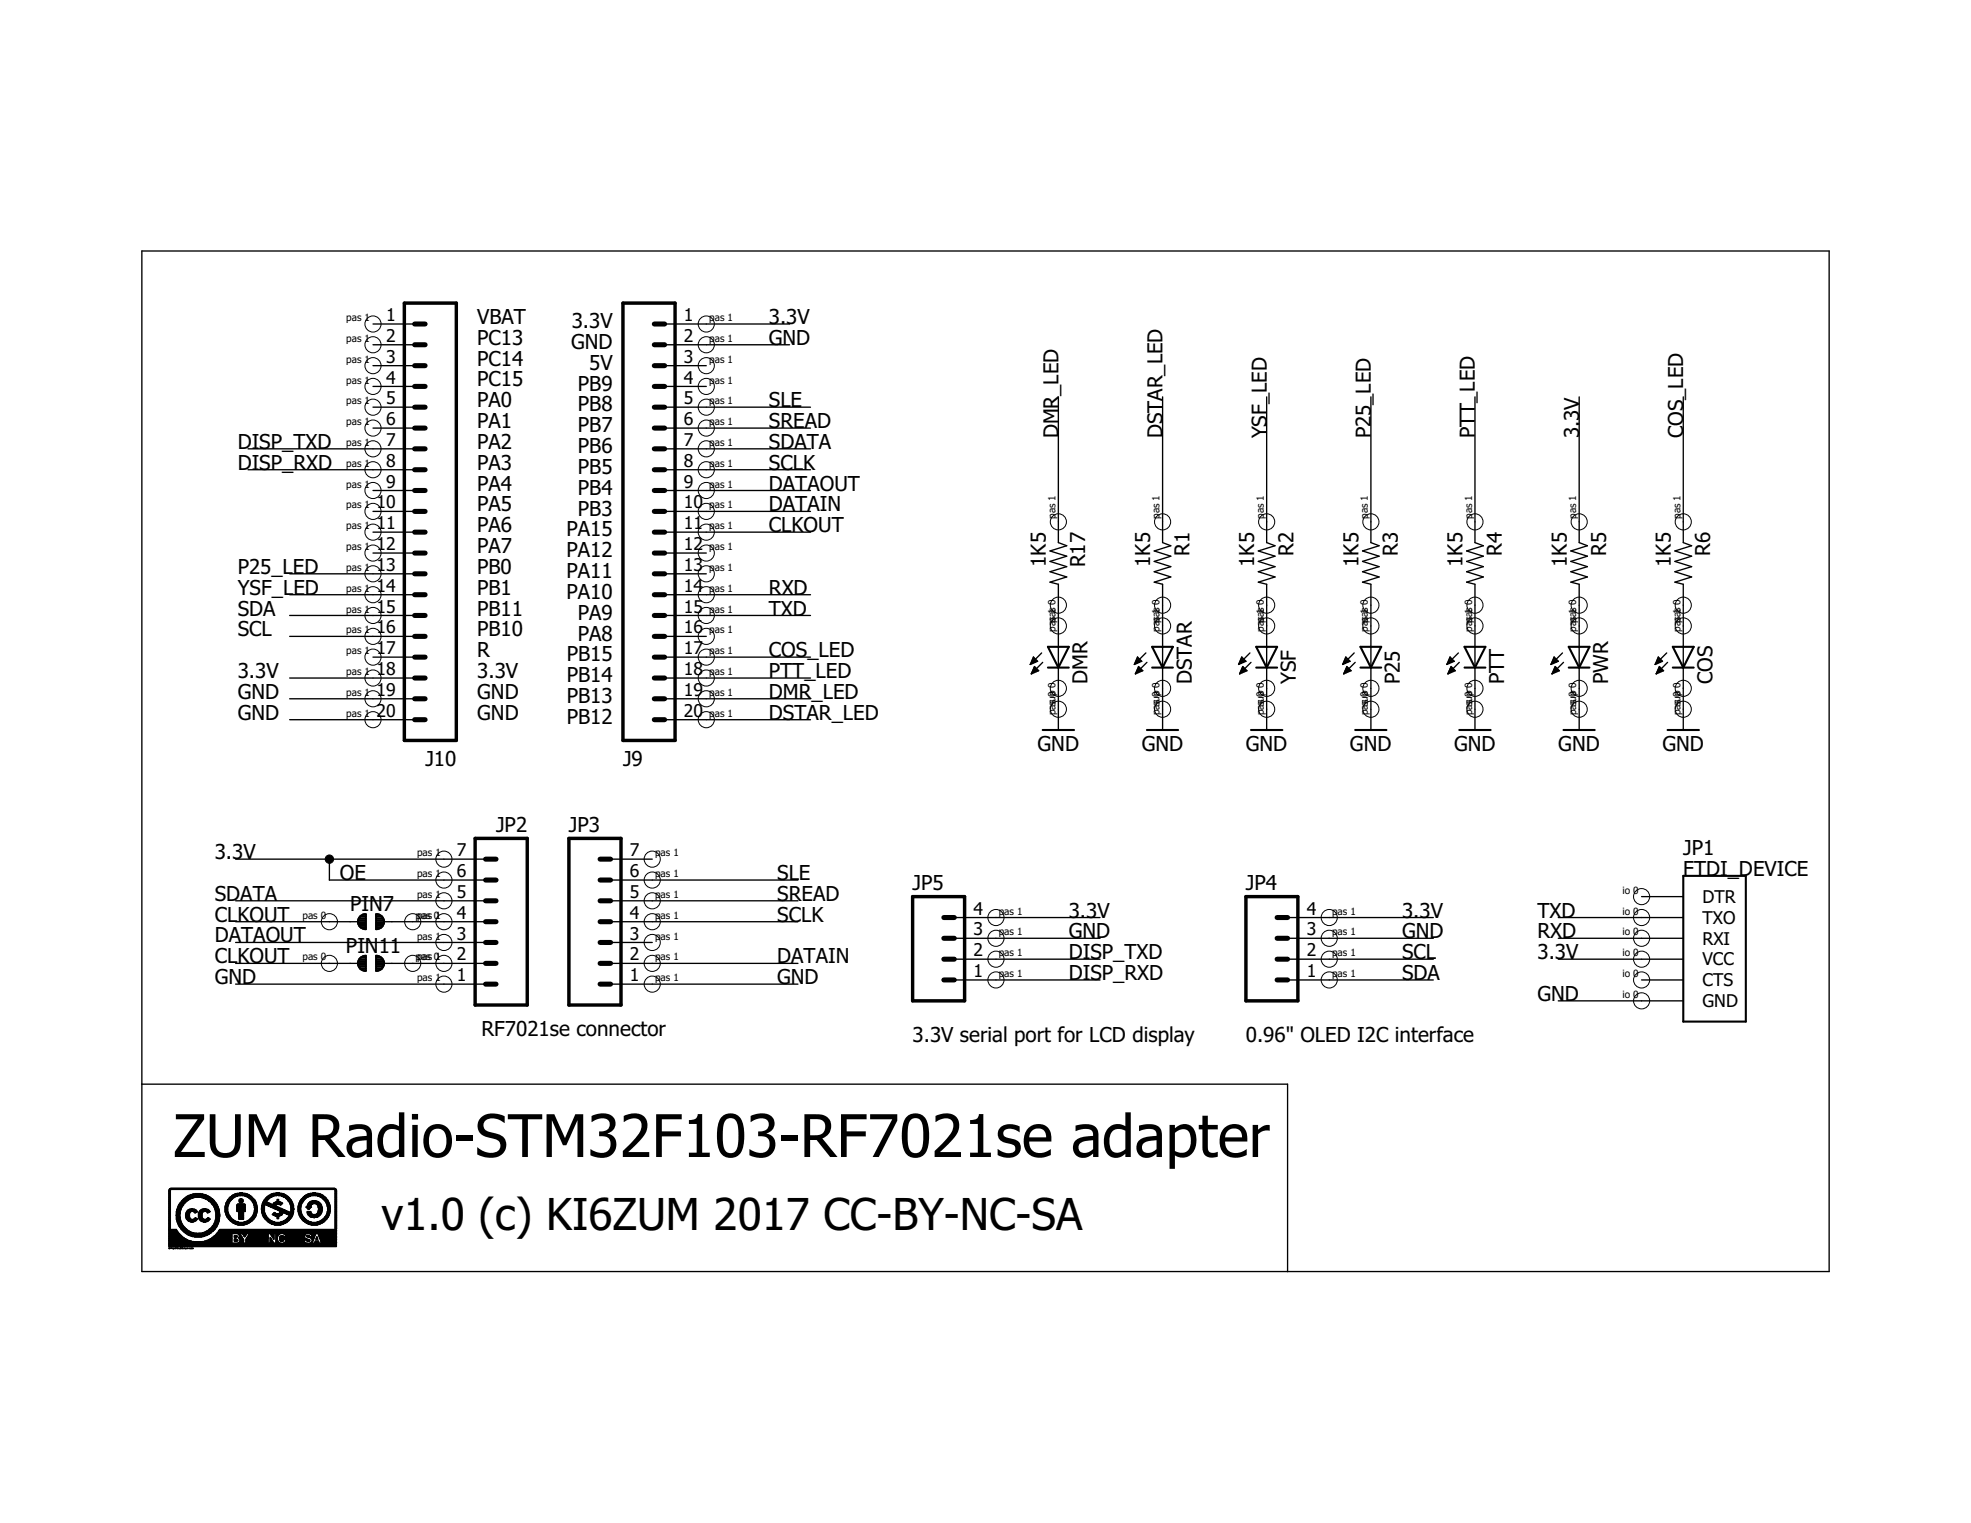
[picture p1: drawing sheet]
<svg xmlns="http://www.w3.org/2000/svg" width="279mm" height="216mm" viewBox="0 0 279 216" stroke-linecap="round" stroke-linejoin="round" font-family="sans-serif">
<defs><g id="words">
<text font-size="8.3" x="24.5" y="164">ZUM Radio-STM32F103-RF7021se adapter</text>
<text font-size="6.2" x="54.1" y="174.4">v1.0 (c) KI6ZUM 2017 CC-BY-NC-SA</text>
<g font-size="2.9">
<text x="67.6" y="45.9">VBAT</text>
<text x="81" y="46.5">3.3V</text>
<text x="109" y="45.9">3.3V</text>
<text x="67.6" y="48.9">PC13</text>
<text x="67.6" y="51.8">PC14</text>
<text x="81" y="49.5">GND</text>
<text x="83.5" y="52.4">5V</text>
<text x="109" y="48.9">GND</text>
<text x="67.6" y="54.8">PC15</text>
<text x="67.6" y="57.7">PA0</text>
<text x="81.9" y="55.4">PB9</text>
<text x="81.9" y="58.3">PB8</text>
<text x="109" y="57.7">SLE</text>
<text x="33.7" y="63.6">DISP_TXD</text>
<text x="67.6" y="60.7">PA1</text>
<text x="67.6" y="63.6">PA2</text>
<text x="81.9" y="61.3">PB7</text>
<text x="81.9" y="64.2">PB6</text>
<text x="109" y="63.6">SDATA</text>
<text x="109" y="60.7">SREAD</text>
<text x="150" y="62.2" transform="rotate(-90 150 62.2)">DMR_LED</text>
<text x="164.8" y="62.2" transform="rotate(-90 164.8 62.2)">DSTAR_LED</text>
<text x="179.6" y="62.2" transform="rotate(-90 179.6 62.2)">YSF_LED</text>
<text x="194.3" y="62.2" transform="rotate(-90 194.3 62.2)">P25_LED</text>
<text x="209.1" y="62.2" transform="rotate(-90 209.1 62.2)">PTT_LED</text>
<text x="223.9" y="62.2" transform="rotate(-90 223.9 62.2)">3.3V</text>
<text x="238.6" y="62.2" transform="rotate(-90 238.6 62.2)">COS_LED</text>
<text x="33.7" y="66.6">DISP_RXD</text>
<text x="67.6" y="66.6">PA3</text>
<text x="67.6" y="69.5">PA4</text>
<text x="81.9" y="67.2">PB5</text>
<text x="81.9" y="70.1">PB4</text>
<text x="109" y="69.5">DATAOUT</text>
<text x="109" y="66.6">SCLK</text>
<text x="67.6" y="72.5">PA5</text>
<text x="67.6" y="75.4">PA6</text>
<text x="80.3" y="76">PA15</text>
<text x="81.9" y="73.1">PB3</text>
<text x="109" y="72.5">DATAIN</text>
<text x="109" y="75.4">CLKOUT</text>
<text x="33.7" y="81.4">P25_LED</text>
<text x="67.6" y="78.4">PA7</text>
<text x="67.6" y="81.4">PB0</text>
<text x="80.3" y="79">PA12</text>
<text x="80.3" y="81.9">PA11</text>
<text x="148.3" y="80.3" transform="rotate(-90 148.3 80.3)">1K5</text>
<text x="153.8" y="80.4" transform="rotate(-90 153.8 80.4)">R17</text>
<text x="163" y="80.3" transform="rotate(-90 163 80.3)">1K5</text>
<text x="168.6" y="78.9" transform="rotate(-90 168.6 78.9)">R1</text>
<text x="177.8" y="80.3" transform="rotate(-90 177.8 80.3)">1K5</text>
<text x="183.4" y="78.9" transform="rotate(-90 183.4 78.9)">R2</text>
<text x="192.6" y="80.3" transform="rotate(-90 192.6 80.3)">1K5</text>
<text x="198.1" y="78.9" transform="rotate(-90 198.1 78.9)">R3</text>
<text x="207.3" y="80.3" transform="rotate(-90 207.3 80.3)">1K5</text>
<text x="212.9" y="78.9" transform="rotate(-90 212.9 78.9)">R4</text>
<text x="222.1" y="80.3" transform="rotate(-90 222.1 80.3)">1K5</text>
<text x="227.7" y="78.9" transform="rotate(-90 227.7 78.9)">R5</text>
<text x="236.9" y="80.3" transform="rotate(-90 236.9 80.3)">1K5</text>
<text x="242.4" y="78.9" transform="rotate(-90 242.4 78.9)">R6</text>
<text x="33.7" y="87.3">SDA</text>
<text x="33.7" y="84.3">YSF_LED</text>
<text x="67.6" y="84.3">PB1</text>
<text x="67.6" y="87.3">PB11</text>
<text x="80.3" y="84.9">PA10</text>
<text x="81.9" y="87.9">PA9</text>
<text x="109" y="87.3">TXD</text>
<text x="109" y="84.3">RXD</text>
<text x="33.7" y="90.2">SCL</text>
<text x="67.6" y="90.2">PB10</text>
<text x="67.6" y="93.2">R</text>
<text x="80.3" y="93.8">PB15</text>
<text x="81.9" y="90.8">PA8</text>
<text x="109" y="93.2">COS_LED</text>
<text x="33.7" y="99.1">GND</text>
<text x="33.7" y="96.1">3.3V</text>
<text x="67.6" y="96.1">3.3V</text>
<text x="67.6" y="99.1">GND</text>
<text x="80.3" y="96.7">PB14</text>
<text x="80.3" y="99.7">PB13</text>
<text x="109" y="96.1">PTT_LED</text>
<text x="109" y="99.1">DMR_LED</text>
<text x="154.2" y="97" transform="rotate(-90 154.2 97)">DMR</text>
<text x="168.9" y="97" transform="rotate(-90 168.9 97)">DSTAR</text>
<text x="183.7" y="97" transform="rotate(-90 183.7 97)">YSF</text>
<text x="198.5" y="97" transform="rotate(-90 198.5 97)">P25</text>
<text x="213.2" y="97" transform="rotate(-90 213.2 97)">PTT</text>
<text x="228" y="97" transform="rotate(-90 228 97)">PWR</text>
<text x="242.7" y="97" transform="rotate(-90 242.7 97)">COS</text>
<text x="33.7" y="102">GND</text>
<text x="67.6" y="102">GND</text>
<text x="80.3" y="102.6">PB12</text>
<text x="109" y="102">DSTAR_LED</text>
<text x="147.1" y="106.4">GND</text>
<text x="161.8" y="106.4">GND</text>
<text x="176.6" y="106.4">GND</text>
<text x="191.4" y="106.4">GND</text>
<text x="206.1" y="106.4">GND</text>
<text x="220.9" y="106.4">GND</text>
<text x="235.7" y="106.4">GND</text>
<text x="60.3" y="108.5">J10</text>
<text x="88.3" y="108.5">J9</text>
<text x="70.3" y="118">JP2</text>
<text x="80.6" y="118">JP3</text>
<text x="30.4" y="121.8">3.3V</text>
<text x="48.2" y="124.8">OE</text>
<text x="110.2" y="124.8">SLE</text>
<text x="238.6" y="124.2">FTDI_DEVICE</text>
<text x="238.6" y="121.2">JP1</text>
<text x="30.4" y="127.7">SDATA</text>
<text x="30.4" y="130.7">CLKOUT</text>
<text x="49.6" y="129.2">PIN7</text>
<text x="110.2" y="130.7">SCLK</text>
<text x="110.2" y="127.7">SREAD</text>
<text x="129.4" y="126.2">JP5</text>
<text x="151.5" y="130.1">3.3V</text>
<text x="176.6" y="126.2">JP4</text>
<text x="198.8" y="130.1">3.3V</text>
<text x="217.9" y="130.1">TXD</text>
<text x="30.4" y="133.6">DATAOUT</text>
<text x="30.4" y="136.6">CLKOUT</text>
<text x="49" y="135.1">PIN11</text>
<text x="110.2" y="136.6">DATAIN</text>
<text x="151.5" y="133">GND</text>
<text x="151.5" y="136">DISP_TXD</text>
<text x="198.8" y="133">GND</text>
<text x="198.8" y="136">SCL</text>
<text x="217.9" y="136">3.3V</text>
<text x="217.9" y="133">RXD</text>
<text x="30.4" y="139.5">GND</text>
<text x="110.2" y="139.5">GND</text>
<text x="151.5" y="138.9">DISP_RXD</text>
<text x="198.8" y="138.9">SDA</text>
<text x="217.9" y="141.9">GND</text>
<text x="68.2" y="146.9">RF7021se connector</text>
<text x="129.4" y="147.8">3.3V serial port for LCD display</text>
<text x="176.6" y="147.8">0.96&quot; OLED I2C interface</text>
</g>
<g font-size="2.5">
<text x="54.7" y="45.5">1</text>
<text x="96.9" y="45.5">1</text>
<text x="54.7" y="48.5">2</text>
<text x="54.7" y="51.4">3</text>
<text x="96.9" y="48.5">2</text>
<text x="96.9" y="51.4">3</text>
<text x="54.7" y="54.4">4</text>
<text x="54.7" y="57.3">5</text>
<text x="96.9" y="54.4">4</text>
<text x="96.9" y="57.3">5</text>
<text x="54.7" y="60.3">6</text>
<text x="54.7" y="63.2">7</text>
<text x="96.9" y="60.3">6</text>
<text x="96.9" y="63.2">7</text>
<text x="54.7" y="66.2">8</text>
<text x="54.7" y="69.1">9</text>
<text x="96.9" y="66.2">8</text>
<text x="96.9" y="69.1">9</text>
<text x="53.4" y="72.1">10</text>
<text x="53.4" y="75">11</text>
<text x="53.4" y="78">12</text>
<text x="96.9" y="72.1">10</text>
<text x="96.9" y="75">11</text>
<text x="96.9" y="78">12</text>
<text x="53.4" y="80.9">13</text>
<text x="53.4" y="83.9">14</text>
<text x="96.9" y="80.9">13</text>
<text x="96.9" y="83.9">14</text>
<text x="53.4" y="86.8">15</text>
<text x="53.4" y="89.8">16</text>
<text x="96.9" y="86.8">15</text>
<text x="96.9" y="89.8">16</text>
<text x="53.4" y="92.7">17</text>
<text x="53.4" y="95.7">18</text>
<text x="96.9" y="92.7">17</text>
<text x="96.9" y="95.7">18</text>
<text x="53.4" y="98.7">19</text>
<text x="53.4" y="101.6">20</text>
<text x="96.9" y="98.7">19</text>
<text x="96.9" y="101.6">20</text>
<text x="64.8" y="124.3">6</text>
<text x="64.8" y="121.4">7</text>
<text x="89.3" y="124.3">6</text>
<text x="89.3" y="121.4">7</text>
<text x="64.8" y="130.2">4</text>
<text x="64.8" y="127.3">5</text>
<text x="89.3" y="130.2">4</text>
<text x="89.3" y="127.3">5</text>
<text x="138" y="129.7">4</text>
<text x="185.2" y="129.7">4</text>
<text x="241.3" y="128">DTR</text>
<text x="241.3" y="131">TXO</text>
<text x="64.8" y="136.1">2</text>
<text x="64.8" y="133.2">3</text>
<text x="89.3" y="136.1">2</text>
<text x="89.3" y="133.2">3</text>
<text x="138" y="135.6">2</text>
<text x="138" y="132.6">3</text>
<text x="185.2" y="135.6">2</text>
<text x="185.2" y="132.6">3</text>
<text x="241.3" y="133.9">RXI</text>
<text x="241.3" y="136.9">VCC</text>
<text x="64.8" y="139.1">1</text>
<text x="89.3" y="139.1">1</text>
<text x="138" y="138.5">1</text>
<text x="185.2" y="138.5">1</text>
<text x="241.3" y="139.8">CTS</text>
<text x="241.3" y="142.8">GND</text>
</g>
<g font-size="1.4">
<text x="49.1" y="45.5">pas 1</text>
<text x="100.5" y="45.5">pas 1</text>
<text x="49.1" y="48.5">pas 1</text>
<text x="49.1" y="51.4">pas 1</text>
<text x="100.5" y="48.5">pas 1</text>
<text x="100.5" y="51.4">pas 1</text>
<text x="49.1" y="54.4">pas 1</text>
<text x="49.1" y="57.3">pas 1</text>
<text x="100.5" y="54.4">pas 1</text>
<text x="100.5" y="57.3">pas 1</text>
<text x="49.1" y="60.3">pas 1</text>
<text x="49.1" y="63.2">pas 1</text>
<text x="100.5" y="60.3">pas 1</text>
<text x="100.5" y="63.2">pas 1</text>
<text x="49.1" y="66.2">pas 1</text>
<text x="49.1" y="69.1">pas 1</text>
<text x="100.5" y="66.2">pas 1</text>
<text x="100.5" y="69.1">pas 1</text>
<text x="49.1" y="72.1">pas 1</text>
<text x="49.1" y="75">pas 1</text>
<text x="49.1" y="78">pas 1</text>
<text x="100.5" y="72.1">pas 1</text>
<text x="100.5" y="75">pas 1</text>
<text x="100.5" y="78">pas 1</text>
<text x="149.6" y="73.6" transform="rotate(-90 149.6 73.6)">pas 1</text>
<text x="164.4" y="73.6" transform="rotate(-90 164.4 73.6)">pas 1</text>
<text x="179.1" y="73.6" transform="rotate(-90 179.1 73.6)">pas 1</text>
<text x="193.9" y="73.6" transform="rotate(-90 193.9 73.6)">pas 1</text>
<text x="208.7" y="73.6" transform="rotate(-90 208.7 73.6)">pas 1</text>
<text x="223.4" y="73.6" transform="rotate(-90 223.4 73.6)">pas 1</text>
<text x="238.2" y="73.6" transform="rotate(-90 238.2 73.6)">pas 1</text>
<text x="49.1" y="80.9">pas 1</text>
<text x="49.1" y="83.9">pas 1</text>
<text x="100.5" y="80.9">pas 1</text>
<text x="100.5" y="83.9">pas 1</text>
<text x="49.1" y="86.8">pas 1</text>
<text x="49.1" y="89.8">pas 1</text>
<text x="100.5" y="86.8">pas 1</text>
<text x="100.5" y="89.8">pas 1</text>
<text x="149.6" y="89.6" transform="rotate(-90 149.6 89.6)">papsa1s 0</text>
<text x="164.4" y="89.6" transform="rotate(-90 164.4 89.6)">papsa1s 0</text>
<text x="179.1" y="89.6" transform="rotate(-90 179.1 89.6)">papsa1s 0</text>
<text x="193.9" y="89.6" transform="rotate(-90 193.9 89.6)">papsa1s 0</text>
<text x="208.7" y="89.6" transform="rotate(-90 208.7 89.6)">papsa1s 0</text>
<text x="223.4" y="89.6" transform="rotate(-90 223.4 89.6)">papsa1s 0</text>
<text x="238.2" y="89.6" transform="rotate(-90 238.2 89.6)">papsa1s 0</text>
<text x="49.1" y="92.7">pas 1</text>
<text x="49.1" y="95.7">pas 1</text>
<text x="100.5" y="92.7">pas 1</text>
<text x="100.5" y="95.7">pas 1</text>
<text x="49.1" y="98.7">pas 1</text>
<text x="49.1" y="101.6">pas 1</text>
<text x="100.5" y="98.7">pas 1</text>
<text x="100.5" y="101.6">pas 1</text>
<text x="149.6" y="101.4" transform="rotate(-90 149.6 101.4)">passu0</text>
<text x="149.6" y="98.7" transform="rotate(-90 149.6 98.7)">p 0</text>
<text x="164.4" y="101.4" transform="rotate(-90 164.4 101.4)">passu0</text>
<text x="164.4" y="98.7" transform="rotate(-90 164.4 98.7)">p 0</text>
<text x="179.1" y="101.4" transform="rotate(-90 179.1 101.4)">passu0</text>
<text x="179.1" y="98.7" transform="rotate(-90 179.1 98.7)">p 0</text>
<text x="193.9" y="101.4" transform="rotate(-90 193.9 101.4)">passu0</text>
<text x="193.9" y="98.7" transform="rotate(-90 193.9 98.7)">p 0</text>
<text x="208.7" y="101.4" transform="rotate(-90 208.7 101.4)">passu0</text>
<text x="208.7" y="98.7" transform="rotate(-90 208.7 98.7)">p 0</text>
<text x="223.4" y="101.4" transform="rotate(-90 223.4 101.4)">passu0</text>
<text x="223.4" y="98.7" transform="rotate(-90 223.4 98.7)">p 0</text>
<text x="238.2" y="101.4" transform="rotate(-90 238.2 101.4)">passu0</text>
<text x="238.2" y="98.7" transform="rotate(-90 238.2 98.7)">p 0</text>
<text x="59.1" y="124.3">pas 1</text>
<text x="59.1" y="121.4">pas 1</text>
<text x="92.9" y="124.3">pas 1</text>
<text x="92.9" y="121.4">pas 1</text>
<text x="42.9" y="130.2">pas 0</text>
<text x="58.9" y="130.2">ppaass01</text>
<text x="59.1" y="127.3">pas 1</text>
<text x="92.9" y="130.2">pas 1</text>
<text x="92.9" y="127.3">pas 1</text>
<text x="141.6" y="129.7">pas 1</text>
<text x="188.8" y="129.7">pas 1</text>
<text x="230" y="126.7">io 0</text>
<text x="230" y="129.7">io 0</text>
<text x="42.9" y="136.1">pas 0</text>
<text x="58.9" y="136.1">ppaass01</text>
<text x="59.1" y="133.2">pas 1</text>
<text x="92.9" y="136.1">pas 1</text>
<text x="92.9" y="133.2">pas 1</text>
<text x="141.6" y="135.6">pas 1</text>
<text x="141.6" y="132.6">pas 1</text>
<text x="188.8" y="135.6">pas 1</text>
<text x="188.8" y="132.6">pas 1</text>
<text x="230" y="132.6">io 0</text>
<text x="230" y="135.6">io 0</text>
<text x="59.1" y="139.1">pas 1</text>
<text x="92.9" y="139.1">pas 1</text>
<text x="141.6" y="138.5">pas 1</text>
<text x="188.8" y="138.5">pas 1</text>
<text x="230" y="138.5">io 0</text>
<text x="230" y="141.5">io 0</text>
</g>
</g></defs>
<path d="M57.3 43h7.4v62h-7.4zM88.3 43h7.4v62h-7.4zM67.4 118.9h7.3v23.6h-7.3zM80.6 118.9h7.4v23.6h-7.4zM129.4 127.1h7.3v14.8h-7.3zM176.6 127.1h7.4v14.8h-7.4z" fill="none" stroke="#000" stroke-width=".49"/>
<g fill="none" stroke="#000" stroke-width=".72">
<path d="M58.8 51.8h1.5M58.8 48.9h1.5M58.8 45.9h1.5M58.8 57.7h1.5M58.8 54.8h1.5M92.8 51.8h1.4M92.8 48.9h1.4M92.8 45.9h1.4M92.8 57.7h1.4M92.8 54.8h1.4M58.8 60.7h1.5M58.8 63.6h1.5"/>
<path d="M58.8 66.6h1.5M58.8 69.5h1.5M58.8 72.5h1.5M58.8 78.4h1.5M58.8 75.4h1.5M92.8 60.7h1.4M92.8 63.6h1.4M92.8 66.6h1.4M92.8 69.5h1.4M92.8 72.5h1.4M92.8 78.4h1.4M92.8 75.4h1.4"/>
<path d="M58.8 81.3h1.5M58.8 87.2h1.5M58.8 84.3h1.5M58.8 90.2h1.5M58.8 93.2h1.5M58.8 96.1h1.5M58.8 99.1h1.5M92.8 81.3h1.4M92.8 87.2h1.4M92.8 84.3h1.4M92.8 90.2h1.4M92.8 93.2h1.4"/>
<path d="M92.8 96.1h1.4M92.8 99.1h1.4M58.8 102h1.5M92.8 102h1.4M68.8 133.6h1.5M68.8 136.6h1.5M68.8 139.5h1.5M68.8 127.7h1.5M68.8 130.7h1.5M68.8 124.8h1.5M68.8 121.8h1.5M85.1 133.6h1.5"/>
<path d="M85.1 136.6h1.5M85.1 139.5h1.5M85.1 127.7h1.5M85.1 130.7h1.5M85.1 124.8h1.5M85.1 121.8h1.5M133.8 133h1.5M133.8 136h1.5M133.8 138.9h1.5M133.8 130.1h1.5M181 133h1.5M181 136h1.5"/>
<path d="M181 138.9h1.5M181 130.1h1.5"/>
</g>
<g fill="none" stroke="#000" stroke-width=".19">
<path d="M20.1 35.6h239.2v144.7h-239.2zM52.9 45.9h5.9M52.9 48.9h5.9M52.9 51.8h5.9M52.9 54.8h5.9M52.9 57.7h5.9M94.2 45.9h17.7M94.2 48.9h17.7M94.2 51.8h5.9M94.2 54.8h5.9M94.2 57.7h20.7M150 56.3v20.6l1.2 .5-2.4 .7 2.4 .7-2.4 .8 2.4 .7-2.4 .7 2.4 .8-2.4 .7 1.2 .3v20.7"/>
<path d="M164.8 56.3v20.6l1.2 .5-2.4 .7 2.4 .7-2.4 .8 2.4 .7-2.4 .7 2.4 .8-2.4 .7 1.2 .3v20.7M179.6 56.3v20.6l1.1 .5-2.3 .7 2.3 .7-2.3 .8 2.3 .7-2.3 .7 2.3 .8-2.3 .7 1.2 .3v20.7M194.3 56.3v20.6l1.2 .5-2.4 .7 2.4 .7-2.4 .8 2.4 .7-2.4 .7 2.4 .8-2.4 .7 1.2 .3v20.7M209.1 56.3v20.6l1.2 .5-2.4 .7 2.4 .7-2.4 .8 2.4 .7-2.4 .7 2.4 .8-2.4 .7 1.2 .3v20.7M223.9 56.3v20.6l1.1 .5-2.3 .7 2.3 .7-2.3 .8 2.3 .7-2.3 .7 2.3 .8-2.3 .7 1.2 .3v20.7M238.6 56.3v20.6l1.2 .5-2.4 .7 2.4 .7-2.4 .8 2.4 .7-2.4 .7 2.4 .8-2.4 .7 1.2 .3v20.7M35.2 63.6h23.6M35.2 66.6h23.6M52.9 60.7h5.9M52.9 69.5h5.9M52.9 72.5h5.9M52.9 75.4h5.9"/>
<path d="M52.9 78.4h5.9M94.2 60.7h20.7M94.2 63.6h20.7M94.2 66.6h20.7M94.2 69.5h20.7M94.2 72.5h20.7M94.2 75.4h20.7M94.2 78.4h5.9M41.1 81.3h17.7M41.1 84.3h17.7M41.1 87.2h17.7M41.1 90.2h17.7"/>
<path d="M41.1 96.1h17.7M41.1 99.1h17.7M52.9 93.2h5.9M94.2 81.3h5.9M94.2 84.3h20.7M94.2 87.2h20.7M94.2 90.2h5.9M94.2 93.2h20.7M94.2 96.1h20.7M94.2 99.1h20.7M146 94.2h.1M146.1 94h.3"/>
<path d="M146.2 93.9h.5M146.2 95.5h.1M146.2 93.7h.9M146.3 95.3h.3M146.3 93.6h.6M146.3 95.2h.7M146.4 93.5h.4M146.4 95.1h.8M146.4 93.3h.2M146.5 94.9h.5M146.5 93.2h.1M146.5 93.2l-.5 1"/>
<path d="M146.5 93.2l.6 .5M146.5 94.8h.4M146.6 94.6h.2M146.6 94.5l.6 .6-1 .4zM147.1 93.7l-1.1 .5M147.7 92.6l-1.7 1.6M147.8 93.9l-1.6 1.6M160.8 94.2h.1M160.9 94h.3M160.9 93.9h.6M161 95.5h.1M161 93.7h.8"/>
<path d="M161 95.3h.4M161.1 93.6h.6M161.1 95.2h.6M161.1 93.5h.4M161.2 95.1h.8M161.2 93.3h.2M161.2 94.9h.6M161.2 93.2h.1M161.2 93.2l-.4 1M161.2 93.2l.6 .5M161.3 94.8h.4M161.4 94.6h.1"/>
<path d="M161.4 94.5l.6 .6-1 .4zM161.8 93.7l-1 .5M162.4 92.6l-1.6 1.6M162.6 93.9l-1.6 1.6M175.6 94.2h.1M175.6 94h.3M175.7 93.9h.6M175.7 95.5h.1M175.8 93.7h.8M175.8 95.3h.3M175.8 93.6h.6M175.9 95.2h.6"/>
<path d="M175.9 93.5h.4M175.9 95.1h.8M176 93.3h.2M176 94.9h.6M176 93.2h.1M176 93.2l-.4 1M176 93.2l.6 .5-1 .5M176 94.8h.4M176.1 94.6h.2M176.2 94.5l.6 .6-1.1 .4zM177.2 92.6l-1.6 1.6M177.3 93.9l-1.6 1.6"/>
<path d="M190.4 94.2h.1M190.4 94h.3M190.5 93.9h.6M190.5 95.5h.1M190.5 93.7h.9M190.6 95.3h.3M190.6 93.6h.6M190.6 95.2h.6M190.6 93.5h.5M190.7 95.1h.8M190.7 93.3h.2M190.8 94.9h.5"/>
<path d="M190.8 93.2h.1M190.8 93.2l-.5 1M190.8 93.2l.6 .5M190.8 94.8h.4M190.9 94.6h.2M190.9 94.5l.6 .6-1 .4zM191.4 93.7l-1.1 .5M192 92.6l-1.7 1.6M192.1 93.9l-1.6 1.6M205.1 94.2h.1M205.2 94h.3M205.2 93.9h.6"/>
<path d="M205.3 95.5h.1M205.3 93.7h.8M205.3 95.3h.4M205.4 93.6h.6M205.4 95.2h.6M205.4 93.5h.4M205.4 95.1h.8M205.5 93.3h.2M205.5 94.9h.6M205.5 93.2h.1M205.5 93.2l-.4 1M205.5 93.2l.6 .5-1 .5"/>
<path d="M205.6 94.8h.4M205.6 94.6h.2M205.7 94.5l.6 .6-1 .4zM206.7 92.6l-1.6 1.6M206.9 93.9l-1.6 1.6M219.9 94.2h.1M219.9 94h.3M220 93.9h.6M220 95.5h.1M220 93.7h.9M220.1 95.3h.3M220.1 93.6h.6"/>
<path d="M220.2 95.2h.6M220.2 93.5h.4M220.2 95.1h.8M220.2 93.3h.3M220.3 94.9h.6M220.3 93.2h.1M220.3 93.2l-.4 1M220.3 93.2l.6 .5M220.3 94.8h.4M220.4 94.6h.2M220.5 94.5l.5 .6-1 .4zM220.9 93.7l-1 .5"/>
<path d="M221.5 92.6l-1.6 1.6M221.6 93.9l-1.6 1.6M234.6 94.2h.1M234.7 94h.3M234.8 93.9h.5M234.8 95.5h.1M234.8 93.7h.8M234.8 95.3h.4M234.9 93.6h.6M234.9 95.2h.6M234.9 93.5h.5M235 95.1h.8"/>
<path d="M235 93.3h.2M235 94.9h.6M235.1 93.2h.1M235.1 93.2l-.5 1M235.1 93.2l.6 .5-1.1 .5M235.1 94.8h.4M235.2 94.6h.2M235.2 94.5l.6 .6-1 .4zM236.3 92.6l-1.7 1.6M236.4 93.9l-1.6 1.6M41.1 102h17.7M94.2 102h20.7"/>
<path d="M33.4 139.5h35.4M33.4 136.6h17.4M33.4 133.6h35.4M33.4 130.7h17.4M33.4 127.7h35.4M33.4 121.8h35.4M46.7 121.8v3h22.1M54.4 136.6h14.4M54.4 130.7h14.4M86.6 139.5h26.5M86.6 136.6h26.5M86.6 133.6h5.9"/>
<path d="M86.6 130.7h26.5M86.6 127.7h26.5M86.6 124.8h26.5M86.6 121.8h5.9M135.3 130.1h20.6M135.3 133h20.6M135.3 136h20.6M135.3 138.9h20.6M182.5 130.1h20.7M182.5 133h20.7M182.5 136h20.7M182.5 138.9h20.7"/>
<path d="M220.9 130.1h17.7M220.9 133h17.7M220.9 136h17.7M232.7 127.1h5.9M232.7 138.9h5.9M20.1 153.7h162.4v26.6M220.9 141.9h17.7"/>
</g>
<g fill="none" stroke="#000" stroke-width=".3">
<path d="M148.5 91.7h3l-1.5 2.9zM148.5 94.6h3M163.3 94.6h3M163.3 91.7h3l-1.5 2.9zM178.1 94.6h2.9M178.1 91.7h2.9l-1.4 2.9zM192.8 94.6h3M192.8 91.7h3l-1.5 2.9zM207.6 94.6h3M207.6 91.7h3l-1.5 2.9zM222.4 94.6h2.9M222.4 91.7h2.9l-1.4 2.9z"/>
<path d="M237.1 94.6h3M237.1 91.7h3l-1.5 2.9zM147.8 103.5h4.5M162.6 103.5h4.4M177.3 103.5h4.5M192.1 103.5h4.4M206.9 103.5h4.4M221.6 103.5h4.5M236.4 103.5h4.4M50.8 136.5h1.1M50.8 130.7h1.1M50.8 130.5h1.1"/>
<path d="M50.8 136.8a1.08 1.08 0 0 1 1.1-1.3v2.1l-.8-.3M50.8 136.8l.3 .5M50.8 136.8h1.1M50.8 136.2h1.1M50.8 131h1.1M50.9 137h1M50.9 130.2h1M50.9 136h1M50.9 131.3h1M51.1 137.3h.8M51.1 129.9h.8M51.1 129.9l.3-.2 .5-.1v2.1a1.07 1.07 0 0 1-1.1-.6 1.07 1.07 0 0 1 .3-1.2z"/>
<path d="M51.2 135.7h.7M51.2 131.5h.7M51.4 129.7h.5M51.5 137.6h.4M53.3 137.6h.4M53.3 137.3h.8M53.3 137h1M53.3 136.8h1.1M53.3 136.5h1.1M53.3 136.2h1.1M53.3 136h1M53.3 135.7h.7"/>
<path d="M53.3 135.5a1.07 1.07 0 0 1 1.1 1.1 1.07 1.07 0 0 1-1.1 1zM53.3 131.5h.7M53.3 131.3h1M53.3 131h1.1M53.3 130.7h1.1M53.3 130.5h1.1M53.3 130.2h1M53.3 129.9h.8M53.3 129.7h.4M53.7 129.7l-.4-.1v2.1a1.08 1.08 0 0 0 1.1-1.2M53.7 129.7l.4 .2 .3 .6M238.6 124.2h8.9v20.6h-8.9z"/>
</g>
<g fill="none" stroke="#000" stroke-width=".14">
<path d="M24 176.9h-.1l.1 .1M24 177h.1M24 176.9h.1M24.2 176.9l-.1 .1M24.2 176.9l.1 .1M24.2 176.9v.1M24.3 177h-.1M24.4 176.9l-.1 .1M24.4 177h.1M24.4 176.9h.1M24.4 176.9v.1M24.5 176.9v.1"/>
<path d="M24.6 177h.1M24.6 177v-.1v.1M24.6 177v.1M24.6 176.9v.1M24.7 176.9l-.1 .1M24.7 176.9l.1 .1h-.1M24.7 177h.1M24.8 176.9h.1M24.8 176.9v.1M24.8 176.9l.1 .1M24.9 177h.1M24.9 176.9v.1"/>
<path d="M25 176.9l-.1 .1M25.1 176.9v.1M25.1 176.9h.1M25.2 177h.1M25.2 176.9h.1M25.2 176.9v.1M25.3 176.9v.1M25.3 177h-.1M25.3 177h.1M25.4 177h-.1M25.4 176.9v.1M25.4 177h.1"/>
<path d="M25.6 176.9l-.1 .1M25.6 176.9l.1 .1zM25.8 176.9l-.1 .1M25.8 176.9h.1M25.8 176.9v.1h.1M26 176.9v.1M26.1 176.9v.1M26.2 176.9v.1v-.1M26.3 176.9l.1 .1M26.4 176.9l-.1 .1M26.5 176.9v.1M26.6 176.9l-.2 .1"/>
<path d="M26.6 176.9v.1M26.6 177h.1M26.6 176.9l.2 .1M26.9 177h-.1M26.9 176.9v.1M27 176.9h.1M27 176.9v.1M27 177h-.1M27.1 176.9l.1 .1M27.1 176.9v.1M27.2 177h-.1M27.2 176.9v.1"/>
<path d="M27.2 177h.1M27.3 176.9l-.1 .1M27.3 176.9v.1M27.3 177l.1-.1-.1 .1"/>
<circle cx="52.9" cy="57.7" r="1.14"/>
<circle cx="52.9" cy="54.8" r="1.14"/>
<circle cx="52.9" cy="51.8" r="1.14"/>
<circle cx="52.9" cy="45.9" r="1.14"/>
<circle cx="52.9" cy="48.9" r="1.14"/>
<circle cx="100.1" cy="45.9" r="1.14"/>
<circle cx="100.1" cy="51.8" r="1.14"/>
<circle cx="100.1" cy="48.9" r="1.14"/>
<circle cx="100.1" cy="54.8" r="1.14"/>
<circle cx="100.1" cy="57.7" r="1.14"/>
<circle cx="52.9" cy="78.4" r="1.14"/>
<circle cx="52.9" cy="69.5" r="1.14"/>
<circle cx="52.9" cy="66.6" r="1.14"/>
<circle cx="52.9" cy="63.6" r="1.14"/>
<circle cx="52.9" cy="72.5" r="1.14"/>
<circle cx="52.9" cy="60.7" r="1.14"/>
<circle cx="52.9" cy="75.4" r="1.14"/>
<circle cx="100.1" cy="63.6" r="1.14"/>
<circle cx="100.1" cy="72.5" r="1.14"/>
<circle cx="100.1" cy="66.6" r="1.14"/>
<circle cx="100.1" cy="69.5" r="1.14"/>
<circle cx="100.1" cy="78.4" r="1.14"/>
<circle cx="100.1" cy="75.4" r="1.14"/>
<circle cx="100.1" cy="60.7" r="1.14"/>
<circle cx="150" cy="74" r="1.14"/>
<circle cx="164.8" cy="74" r="1.14"/>
<circle cx="179.6" cy="74" r="1.14"/>
<circle cx="194.3" cy="74" r="1.14"/>
<circle cx="209.1" cy="74" r="1.14"/>
<circle cx="223.9" cy="74" r="1.14"/>
<circle cx="238.6" cy="74" r="1.14"/>
<circle cx="52.9" cy="84.3" r="1.14"/>
<circle cx="52.9" cy="81.3" r="1.14"/>
<circle cx="52.9" cy="87.2" r="1.14"/>
<circle cx="52.9" cy="96.1" r="1.14"/>
<circle cx="52.9" cy="90.2" r="1.14"/>
<circle cx="52.9" cy="99.1" r="1.14"/>
<circle cx="52.9" cy="93.2" r="1.14"/>
<circle cx="100.1" cy="81.3" r="1.14"/>
<circle cx="100.1" cy="84.3" r="1.14"/>
<circle cx="100.1" cy="87.2" r="1.14"/>
<circle cx="100.1" cy="99.1" r="1.14"/>
<circle cx="100.1" cy="96.1" r="1.14"/>
<circle cx="100.1" cy="93.2" r="1.14"/>
<circle cx="100.1" cy="90.2" r="1.14"/>
<circle cx="150" cy="85.8" r="1.14"/>
<circle cx="150" cy="88.7" r="1.14"/>
<circle cx="150" cy="97.6" r="1.14"/>
<circle cx="164.8" cy="85.8" r="1.14"/>
<circle cx="164.8" cy="97.6" r="1.14"/>
<circle cx="164.8" cy="88.7" r="1.14"/>
<circle cx="179.6" cy="85.8" r="1.14"/>
<circle cx="179.6" cy="88.7" r="1.14"/>
<circle cx="179.6" cy="97.6" r="1.14"/>
<circle cx="194.3" cy="85.8" r="1.14"/>
<circle cx="194.3" cy="88.7" r="1.14"/>
<circle cx="194.3" cy="97.6" r="1.14"/>
<circle cx="209.1" cy="85.8" r="1.14"/>
<circle cx="209.1" cy="88.7" r="1.14"/>
<circle cx="209.1" cy="97.6" r="1.14"/>
<circle cx="223.9" cy="85.8" r="1.14"/>
<circle cx="223.9" cy="88.7" r="1.14"/>
<circle cx="223.9" cy="97.6" r="1.14"/>
<circle cx="238.6" cy="85.8" r="1.14"/>
<circle cx="238.6" cy="97.6" r="1.14"/>
<circle cx="238.6" cy="88.7" r="1.14"/>
<circle cx="52.9" cy="102" r="1.14"/>
<circle cx="100.1" cy="102" r="1.14"/>
<circle cx="150" cy="100.5" r="1.14"/>
<circle cx="164.8" cy="100.5" r="1.14"/>
<circle cx="179.6" cy="100.5" r="1.14"/>
<circle cx="194.3" cy="100.5" r="1.14"/>
<circle cx="209.1" cy="100.5" r="1.14"/>
<circle cx="223.9" cy="100.5" r="1.14"/>
<circle cx="238.6" cy="100.5" r="1.14"/>
<circle cx="46.7" cy="130.7" r="1.14"/>
<circle cx="46.7" cy="136.6" r="1.14"/>
<circle cx="58.5" cy="136.6" r="1.14"/>
<circle cx="58.5" cy="130.7" r="1.14"/>
<circle cx="62.9" cy="124.8" r="1.14"/>
<circle cx="62.9" cy="130.7" r="1.14"/>
<circle cx="62.9" cy="127.7" r="1.14"/>
<circle cx="62.9" cy="136.6" r="1.14"/>
<circle cx="62.9" cy="121.8" r="1.14"/>
<circle cx="62.9" cy="139.5" r="1.14"/>
<circle cx="62.9" cy="133.6" r="1.14"/>
<circle cx="92.5" cy="130.7" r="1.14"/>
<circle cx="92.5" cy="136.6" r="1.14"/>
<circle cx="92.5" cy="127.7" r="1.14"/>
<circle cx="92.5" cy="121.8" r="1.14"/>
<circle cx="92.5" cy="124.8" r="1.14"/>
<circle cx="92.5" cy="133.6" r="1.14"/>
<circle cx="92.5" cy="139.5" r="1.14"/>
<circle cx="141.2" cy="138.9" r="1.14"/>
<circle cx="141.2" cy="136" r="1.14"/>
<circle cx="141.2" cy="133" r="1.14"/>
<circle cx="141.2" cy="130.1" r="1.14"/>
<circle cx="188.4" cy="133" r="1.14"/>
<circle cx="188.4" cy="138.9" r="1.14"/>
<circle cx="188.4" cy="136" r="1.14"/>
<circle cx="188.4" cy="130.1" r="1.14"/>
<circle cx="232.7" cy="136" r="1.14"/>
<circle cx="232.7" cy="130.1" r="1.14"/>
<circle cx="232.7" cy="127.1" r="1.14"/>
<circle cx="232.7" cy="133" r="1.14"/>
<circle cx="232.7" cy="138.9" r="1.14"/>
<circle cx="232.7" cy="141.9" r="1.14"/>
</g>
<circle cx="46.7" cy="121.8" r=".59" fill="#000" stroke="#000" stroke-width=".14"/>
<g fill="#000" stroke="#000" stroke-width=".14">
<path d="M23.9 175.9h3.1zM23.9 174.3l1.1 .1zM23.9 174.3h1.1zM23.9 176.7h23.8zM23.9 176.6l23.8 .1zM23.9 176.6h23.8zM23.9 176.5l23.8 .1zM23.9 176.4l23.8 .1zM23.9 176.4h23.8zM23.9 176.3l23.8 .1zM23.9 176.3h23.8zM23.9 176.2l16 .1z"/>
<path d="M23.9 176.2h9zM23.9 176.1h9zM23.9 176l9 .1zM23.9 176h3.6zM23.9 175.9l3.3 .1zM23.9 175.8l2.9 .1zM23.9 175.7l2.7 .1zM23.9 175.7h2.6zM23.9 175.6l2.5 .1zM23.9 175.6h2.4zM23.9 175.5l2.3 .1zM23.9 175.5h2.2z"/>
<path d="M23.9 175.4h2.1zM23.9 175.3l2 .1zM23.9 175.3h2zM23.9 175.2l1.9 .1zM23.9 175.2h1.8zM23.9 175.1h1.8zM23.9 175l1.7 .1zM23.9 175h1.6zM23.9 174.9l1.6 .1zM23.9 174.9h1.5zM23.9 174.8h1.5zM23.9 174.8h1.4z"/>
<path d="M23.9 174.7h1.4zM23.9 174.6l1.3 .1zM23.9 174.6h1.3zM23.9 174.5h1.2zM23.9 174.4h1.2zM23.9 174.2h.3zM23.9 174.1h.3zM23.9 174l.3 .1zM23.9 174h.3zM23.9 173.9l.3 .1zM23.9 173.9h.3zM23.9 173.8h.3z"/>
<path d="M23.9 173.7l.3 .1zM23.9 173.7h.3zM23.9 173.6l.3 .1zM23.9 173.6h.3zM23.9 173.5h.3zM23.9 173.4l.3 .1zM23.9 173.4h.3zM23.9 173.3l.3 .1zM23.9 173.3h.3zM23.9 173.2h.3zM23.9 173.1l.3 .1zM23.9 173.1h.3z"/>
<path d="M23.9 173l.3 .1zM23.9 173h.3zM23.9 172.9l.3 .1zM23.9 172.8l.3 .1zM23.9 172.8h.3zM23.9 172.7l.3 .1zM23.9 172.7h.3zM23.9 172.6l.3 .1zM23.9 172.6h.3zM23.9 172.5l.3 .1zM23.9 172.4l.3 .1zM23.9 172.4h.3z"/>
<path d="M23.9 172.3l.3 .1zM23.9 172.3h.3zM23.9 172.2l.3 .1zM23.9 172.1l.3 .1zM23.9 172.1h.3zM23.9 172l.3 .1zM23.9 172h.3zM23.9 171.9l.3 .1zM23.9 171.9h.3zM23.9 171.8h.3zM23.9 171.7l.3 .1zM23.9 171.7h.3z"/>
<path d="M23.9 171.6l.3 .1zM23.9 171.6h.3zM23.9 171.5h.3zM23.9 171.4l.3 .1zM23.9 171.4h.3zM23.9 171.3l.3 .1zM23.9 171.3h.3zM23.9 171.2h.3zM23.9 171.1l.3 .1zM23.9 171.1h.3zM23.9 171l.3 .1zM23.9 171h.3z"/>
<path d="M23.9 170.9h.3zM23.9 170.8l.3 .1zM23.9 170.8h.3zM23.9 170.7l.3 .1zM23.9 170.7h.3zM23.9 170.6h.3zM23.9 170.5l.3 .1zM23.9 170.5h.3zM23.9 170.4l.3 .1zM23.9 170.4h.3zM23.9 170.3h.3zM23.9 170.2h.3z"/>
<path d="M23.9 170.1l.3 .1zM23.9 170.1h.3zM23.9 170l.3 .1zM23.9 170h.3zM23.9 169.9h.3zM23.9 169.8l.3 .1zM23.9 169.8h.3zM23.9 169.7l.3 .1zM23.9 169.7h.3zM23.9 169.6l.3 .1zM23.9 169.5l.3 .1zM23.9 169.5h.3z"/>
<path d="M23.9 169.4l.3 .1zM23.9 169.4h.3zM23.9 169.3l.3 .1zM23.9 169.2l.3 .1zM23.9 169.2h.3zM23.9 169.1l.3 .1zM23.9 169.1h.3zM23.9 169l.3 .1zM23.9 169h.3zM23.9 168.9h.3zM23.9 168.8l.3 .1zM23.9 168.8h.3z"/>
<path d="M23.9 168.7l.3 .1zM23.9 168.7h.3zM24 168.6h23.6zM24 168.5h23.6zM24.2 168.4l23.3 .1zM24.9 172.3h.6zM25 172.8l.6 .1zM25 172.8h.6zM25 172.7l.6 .1zM25 172.7h.6zM25 172.6l.6 .1zM25 172.6h.6z"/>
<path d="M25 172.5l.6 .1zM25 172.4l.5 .1zM25 172.4h.5zM25 172.3l.5 .1zM25 172.2l.5 .1zM25 172.1l.5 .1zM25 172.1h.5zM25 172l.6 .1zM25 172h.6zM25 171.9l.6 .1zM25 171.9h.6zM25 171.8h.6z"/>
<path d="M25 171.7l.6 .1zM25 171.7h.6zM25 173.1h.7zM25 173l.6 .1zM25 173h.6zM25 172.9l.6 .1zM25 171.6l.6 .1zM25 171.6h.6zM25 171.5h.6zM25 171.4l.7 .1zM25.1 173.3h.6zM25.1 173.2h.6z"/>
<path d="M25.1 173.1l.6 .1zM25.1 171.4h.6zM25.1 171.3l.6 .1zM25.1 171.3h.6zM25.1 173.3l.6 .1zM25.1 171.2h.6zM25.2 173.4l.6 .1zM25.2 173.4h.6zM25.2 171.1l.6 .1zM25.2 171.1h.6zM25.2 171h.7zM25.2 173.6h.7z"/>
<path d="M25.2 173.5h.7zM25.2 171l.7 .1zM25.3 173.7h.7zM25.3 173.6l.6 .1zM25.3 170.9h.6zM25.3 170.8l.7 .1zM25.3 173.8h.8zM25.3 173.7l.7 .1zM25.3 170.8h.8zM25.3 170.7l.8 .1zM25.4 173.9h.7zM25.4 170.7h.7z"/>
<path d="M25.4 173.9l.8 .1zM25.4 170.6h.8zM25.5 174h.7zM25.5 170.5l.7 .1zM25.5 174l.8 .1zM25.5 170.5h.8zM25.6 174.1h.7zM25.6 170.4l.7 .1zM25.6 174.2h.9zM25.6 174.2h.8zM25.6 170.4h.8zM25.7 174.3h.8z"/>
<path d="M25.7 170.3h.8zM25.7 174.3l.9 .1zM25.7 170.2h.9zM25.8 174.4h.9zM25.8 170.1l.9 .1zM25.9 174.5h.9zM25.9 170.1h.9zM25.9 174.5h1zM25.9 170l1 .1zM26 174.6h1zM26 170h1zM26.1 174.6l1 .1z"/>
<path d="M26.1 169.9h1zM26.1 174.7h1.2zM26.1 169.8l1.2 .1zM26.2 174.8h1.3zM26.2 169.8h1.3zM26.3 174.8h1.7zM26.3 172.4h.6zM26.3 172.3l.6 .1zM26.3 172.3h.6zM26.3 172.2l.6 .1zM26.3 172.1l.6 .1zM26.3 169.7l3.6 .1z"/>
<path d="M26.3 174.9h3.5zM26.3 172.6l.6 .1zM26.3 172.6h.6zM26.3 172.5l.6 .1zM26.3 172.4l.6 .1zM26.3 172.1h.6zM26.3 172l.6 .1zM26.3 172h.6zM26.3 171.9l.6 .1zM26.3 169.7h3.5zM26.4 172.7h.6zM26.4 172.8h.7z"/>
<path d="M26.4 172.7l.6 .1zM26.4 171.9h.6zM26.4 171.8h.6zM26.5 174.9l3.2 .1zM26.5 172.8l1.4 .1zM26.5 171.7l.7 .1zM26.5 171.7h1.4zM26.5 169.6l3.2 .1zM26.5 175h3.1zM26.5 169.5l3.1 .1zM26.5 172.9l1.4 .1zM26.5 171.6l1.4 .1z"/>
<path d="M26.6 173h1.3zM26.6 171.6h1.3zM26.6 175l2.9 .1zM26.6 173l1.2 .1zM26.6 171.5h1.2zM26.6 169.5h2.9zM26.7 173.1h1zM26.8 175.1h2.5zM26.8 171.4l.9 .1zM26.8 169.4l2.5 .1zM26.8 173.1l.8 .1zM26.9 175.2h2.3z"/>
<path d="M26.9 171.4h.7zM26.9 169.4h2.3zM27 173.2h.5zM27.1 175.2l1.9 .1zM27.1 169.3l1.9 .1zM27.1 171.3l.2 .1zM27.2 175.3h1.7zM27.3 169.2l1.5 .1zM27.3 171.7l.7 .1zM27.4 172.8h.6zM27.5 171.8h.5zM27.5 175.3l1.2 .1z"/>
<path d="M27.5 172.7l.5 .1zM27.5 171.9h.4zM27.6 172.7h.3zM27.6 171.9l.1 .1zM27.6 169.2h.9zM27.6 172.6l.2 .1zM28.1 174.8h1.8zM28.1 172.6h.6zM28.1 172.5l.6 .1zM28.1 172.4l.6 .1zM28.1 172.4h.6zM28.1 172.3l.6 .1z"/>
<path d="M28.1 172.3h.6zM28.1 172.2l.6 .1zM28.1 172.1l.6 .1zM28.1 172.1h.6zM28.1 172l.6 .1zM28.1 172h.6zM28.2 172.6l.5 .1zM28.2 171.9l.5 .1zM28.2 172.7l.6 .1zM28.2 172.7h.6zM28.2 171.9h.6zM28.2 171.8h.6z"/>
<path d="M28.2 172.8h.7zM28.2 172.8l1.6 .1zM28.2 171.7l.8 .1zM28.3 171.7h1.5zM28.3 172.9l1.4 .1zM28.3 171.6l1.4 .1zM28.3 173h1.4zM28.3 171.6h1.4zM28.4 173l1.2 .1zM28.4 171.5h1.2zM28.5 173.1h1zM28.5 171.4l1 .1z"/>
<path d="M28.6 173.1l.8 .1zM28.6 169.8h1.3zM28.6 174.8h1.4zM28.6 171.4h.8zM28.7 176h4.2zM28.8 173.2h.4zM28.8 174.7h1.2zM28.8 169.8l1.2 .1zM28.9 171.3l.2 .1zM29 175.9l3.9 .1zM29 169.9h1.1zM29 174.6l1.1 .1z"/>
<path d="M29.1 174.6h1.1zM29.1 170h1.1zM29.2 175.9h3.7zM29.2 172.8h.6zM29.2 171.7l.6 .1zM29.2 174.5h1zM29.2 170l1 .1zM29.3 175.8l3.6 .1zM29.3 172.7l.5 .1zM29.3 171.8h.5zM29.4 174.5h.9zM29.4 172.7h.3z"/>
<path d="M29.4 171.9l.1 .1zM29.4 171.9h.3zM29.4 170.1h.9zM29.4 172.6l.2 .1zM29.5 175.7l3.4 .1zM29.5 174.4h.9zM29.5 170.1l.9 .1zM29.5 174.3l.9 .1zM29.5 170.2h.9zM29.6 170.3h.8zM29.6 175.7h3.3zM29.6 174.3h.9z"/>
<path d="M29.6 170.3h.9zM29.7 174.2h.8zM29.7 175.6l3.2 .1zM29.8 174.2h.7zM29.8 170.4h.7zM29.8 175.6h3.1zM29.8 174.1h.8zM29.8 170.4l.8 .1zM29.9 174l.7 .1zM29.9 170.5h.7zM29.9 175.5l3 .1zM29.9 170.5l.7 .1z"/>
<path d="M30 174h.7zM30 173.9l.7 .1zM30 170.7h.8zM30 170.6h.7zM30 175.5h2.9zM30.1 175.4h2.8zM30.1 173.9h.7zM30.1 173.8h.7zM30.1 170.7l.7 .1zM30.1 173.7l.7 .1zM30.1 170.8h.7zM30.2 175.3l2.7 .1z"/>
<path d="M30.2 173.7h.6zM30.2 170.8l.6 .1zM30.2 175.3h2.7zM30.2 173.6l.7 .1zM30.2 173.6h.7zM30.2 171h.7zM30.2 170.9h.7zM30.3 175.2l2.6 .1zM30.3 173.5h.6zM30.3 173.4l.6 .1zM30.3 171.1h.6zM30.3 171l.6 .1z"/>
<path d="M30.4 175.2h2.5zM30.4 173.4h.6zM30.4 173.3l.6 .1zM30.4 171.2h.6zM30.4 171.1l.5 .1zM30.4 173.3h.6zM30.4 173.2h.7zM30.4 171.4h.7zM30.4 171.3l.7 .1zM30.4 171.3h.6zM30.5 175.1h2.4zM30.5 173.1l.6 .1z"/>
<path d="M30.5 173.1h.6zM30.5 173l.6 .1zM30.5 173h.6zM30.5 171.6h.6zM30.5 171.5h.6zM30.5 171.4l.6 .1zM30.5 175l2.4 .1zM30.5 172.9l.6 .1zM30.5 172.8l.6 .1zM30.5 172.8h.6zM30.5 171.8h.6zM30.5 171.7l.6 .1z"/>
<path d="M30.5 171.7h.6zM30.5 171.6l.6 .1zM30.6 172.7l.5 .1zM30.6 172.7h.5zM30.6 172.6l.5 .1zM30.6 172.6h.5zM30.6 172.5l.5 .1zM30.6 172.4l.6 .1zM30.6 172.4h.6zM30.6 172.3l.6 .1zM30.6 172.3h.6zM30.6 172.2l.6 .1z"/>
<path d="M30.6 172.1l.6 .1zM30.6 172.1h.6zM30.6 172l.5 .1zM30.6 172h.5zM30.6 171.9l.5 .1zM30.6 171.9h.5zM30.6 175h2.3zM30.6 174.9l2.3 .1zM30.6 174.9h9.3zM30.7 174.8h17zM30.8 174.8h16.9zM30.8 174.7h16.9z"/>
<path d="M30.9 174.6l16.8 .1zM30.9 174.6h16.8zM30.9 174.5h16.8zM31 174.5h16.7zM31 174.4h16.7zM31.1 174.3l16.6 .1zM31.1 174.3h16.6zM31.9 171.7l.4 .1zM31.9 171.7h.4zM31.9 171.6l.4 .1zM31.9 171.6h.4zM31.9 171.5h.4z"/>
<path d="M31.9 171.4l.4 .1zM31.9 171.4h.4zM31.9 171.3l.4 .1zM31.9 171.3h.4zM31.9 171.2h.4zM31.9 171.1l.4 .1zM31.9 171.1h.4zM31.9 171l.4 .1zM31.9 171.9h.5zM31.9 171.8h.5zM31.9 171h.5zM31.9 170.9h.5z"/>
<path d="M31.9 171.9l.5 .1zM31.9 170.8l.5 .1zM32 172l.4 .1zM32 172h.4zM32 170.8h.4zM32 170.7l.4 .1zM32 172.2l.5 .1zM32 172.1l.5 .1zM32 172.1h.4zM32 170.7h.4zM32 170.6h.5zM32 170.5l.5 .1z"/>
<path d="M32 170.5h.6zM32.1 172.3l.5 .1zM32.1 172.3h.4zM32.1 170.4l.4 .1zM32.1 172.4l.6 .1zM32.1 172.4h.5zM32.1 170.4h.5zM32.1 170.3h.5zM32.2 172.6h.5zM32.2 172.5l.5 .1zM32.2 170.2h.5zM32.2 170.3h.5z"/>
<path d="M32.2 172.6l.6 .1zM32.2 170.1l.6 .1zM32.2 170.1h.6zM32.3 172.7h.6zM32.3 170l.6 .1zM32.3 172.7l.6 .1zM32.4 172.8h.6zM32.4 170h.6zM32.4 172.8l.7 .1zM32.4 169.9h.6zM32.5 169.8l.6 .1zM32.5 169.8h.7z"/>
<path d="M32.5 172.9l.6 .1zM32.5 173h.8zM32.5 169.7l.8 .1zM32.6 173l.7 .1zM32.6 169.7h.8zM32.7 173.1h.7zM32.7 173.1l.9 .1zM32.7 169.6l.8 .1zM32.8 169.5l.9 .1zM32.8 173.2h1zM32.8 169.5h1.3zM32.9 173.3h2.6z"/>
<path d="M32.9 169.4l2.5 .1zM33 173.3l2.4 .1zM33 169.4h2.4zM33.1 173.4h2.2zM33.1 169.3l2.1 .1zM33.2 175.9l.5 .1zM33.2 175.9h.5zM33.2 175.8l.5 .1zM33.2 175.7l.5 .1zM33.2 175.7h.5zM33.2 175.6l.3 .1zM33.2 175.4h.3z"/>
<path d="M33.2 175.3l.5 .1zM33.2 175.3h.5zM33.2 175.2l.5 .1zM33.2 175.2h.4zM33.2 173.4l2 .1zM33.2 169.2l1.9 .1zM33.3 173.5h1.8zM33.4 169.2h1.6zM33.5 173.6h1.4zM33.5 171.7h1.3zM33.5 171.6l1.3 .1zM33.5 171.6h1.3z"/>
<path d="M33.5 171.5h1.3zM33.5 171.4l1.3 .1zM33.5 171.4h1.3zM33.5 171.3l1.3 .1zM33.5 171.3h1.3zM33.5 171.2h1.3zM33.5 171.1l1.3 .1zM33.5 171.1h1.3zM33.5 171l1.3 .1zM33.5 171h1.3zM33.5 170.9h1.3zM33.5 170.8l1.3 .1z"/>
<path d="M33.5 170.8h1.3zM33.6 171.7l1.2 .1zM33.6 170.7l1.2 .1zM33.6 169.1l1.2 .1zM33.7 173.6l1 .1zM33.7 170.7h1zM33.7 176.2h.9zM33.7 174.9l.4 .1zM33.8 175.5h.6zM33.8 176.1h.7zM33.8 172.8h.7zM33.8 172.7l.7 .1z"/>
<path d="M33.8 172.7h.7zM33.8 172.6l.7 .1zM33.8 172.6h.7zM33.8 172.5l.7 .1zM33.8 172.4l.7 .1zM33.8 172.4h.7zM33.8 172.3l.7 .1zM33.8 172.3h.7zM33.8 172.2l.7 .1zM33.8 172.1l.7 .1zM33.8 172.1h.7zM33.8 172l.7 .1z"/>
<path d="M33.8 172h.7zM33.8 171.9l.7 .1zM33.8 171.9h.7zM33.8 171.8h.7zM33.8 175.5l.6 .1zM33.8 175h.3zM33.8 170.2h.7zM33.9 175.6h.6zM33.9 175.3l.4 .1zM33.9 175.3h.4zM33.9 175.2h.3zM33.9 175.1h.3z"/>
<path d="M33.9 175l.2 .1zM33.9 170.4h.5zM33.9 170.3h.6zM33.9 170.1l.6 .1zM33.9 170.1h.6zM33.9 170l.5 .1zM33.9 176l.6 .1zM33.9 175.4h.5zM34 176h.5zM34 175.9l.5 .1zM34 175.7h.5zM34 175.6l.5 .1z"/>
<path d="M34 175.2l.2 .1zM34 170.4l.4 .1zM34 170h.4zM34 169.1h.4zM34 175.9h.6zM34 175.8l.6 .1zM34 175.7l.6 .1zM34.1 170.5h.2zM34.1 169.9h.1zM34.2 169.5h1.4zM34.4 174.9l.6 .1zM34.4 175h.6z"/>
<path d="M34.5 175l.4 .1zM34.5 175.1h.3zM34.5 175.2l.3 .1zM34.5 175.2h.3zM34.5 173.2h1.1zM34.6 175.3h.2zM34.7 169.5l.9 .1zM34.8 173.1l.8 .1zM34.8 176.2h3.2zM34.8 176.1h3.2zM34.8 176l3.2 .1zM34.8 176h3.2z"/>
<path d="M34.8 175.9l3.2 .1zM34.8 175.9h3.2zM34.8 175.8l3.2 .1zM34.8 175.7l3.2 .1zM34.8 175.7h3.2zM34.8 175.6l3.2 .1zM34.8 169.6l.9 .1zM34.9 175.6h3.1zM34.9 175.5l3.1 .1zM34.9 175.5h3.1zM35 173.1h.7zM35 169.7h.7z"/>
<path d="M35 175.4h3zM35 175.3l3 .1zM35 173l.8 .1zM35.1 175.3h2.9zM35.1 169.7l.7 .1zM35.1 175.2l2.9 .1zM35.1 175.2h2.9zM35.1 173h.8zM35.2 175.1h2.8zM35.2 175l2.8 .1zM35.2 169.8h.6zM35.2 175h2.8z"/>
<path d="M35.3 172.9l.6 .1zM35.3 169.8l.6 .1zM35.3 174.9l2.7 .1zM35.3 172.8l.7 .1zM35.4 169.9h.6zM35.4 172.8h.6zM35.4 172.7l.6 .1zM35.4 170h.6zM35.5 170l.6 .1zM35.5 172.7h.6zM35.6 172.6l.6 .1zM35.6 170.1h.6z"/>
<path d="M35.6 172.6h.6zM35.6 170.1l.6 .1zM35.7 172.5l.5 .1zM35.7 170.2h.5zM35.7 172.4l.6 .1zM35.7 170.3h.6zM35.7 170.3h.5zM35.8 172.3l.5 .1zM35.8 170.4l.5 .1zM35.8 172.4h.5zM35.8 170.4h.5zM35.9 172.3h.4z"/>
<path d="M35.9 172.2l.4 .1zM35.9 170.5h.4zM35.9 172.1l.5 .1zM35.9 172.1h.5zM35.9 170.6h.5zM35.9 170.5l.5 .1zM36 172l.4 .1zM36 172h.4zM36 171.9l.4 .1zM36 170.8l.4 .1zM36 170.8h.4zM36 170.7l.4 .1z"/>
<path d="M36 170.7h.4zM36 171.9h.4zM36 171.8h.4zM36 171.7l.4 .1zM36 171.7h.5zM36 171.6l.5 .1zM36 171.6h.5zM36 171.2h.5zM36 171.1l.5 .1zM36 171.1h.5zM36 171l.4 .1zM36 171h.4z"/>
<path d="M36 170.9h.4zM36.1 171.5h.4zM36.1 171.4l.4 .1zM36.1 171.4h.4zM36.1 171.3l.4 .1zM36.1 171.3h.4zM37 171.5h.5zM37 171.4l.5 .1zM37 171.4h.5zM37 171.3l.5 .1zM37 171.3h.5zM37 171.2h.5z"/>
<path d="M37.1 171.9l.4 .1zM37.1 171.9h.4zM37.1 171.8h.4zM37.1 171.7l.4 .1zM37.1 171.7h.4zM37.1 171.6l.4 .1zM37.1 171.6h.4zM37.1 171.1l.4 .1zM37.1 171.1h.4zM37.1 171l.4 .1zM37.1 171h.4zM37.1 170.9h.4z"/>
<path d="M37.1 170.8l.4 .1zM37.1 172.1h.5zM37.1 172l.5 .1zM37.1 172h.5zM37.1 170.8h.5zM37.1 170.7l2.2 .1zM37.1 170.7h1.4zM37.1 170.6h1.3zM37.2 172.3h.5zM37.2 172.1l.4 .1zM37.2 172.2l.5 .1zM37.2 170.5l1.1 .1z"/>
<path d="M37.2 170.5h.9zM37.3 172.4h.5zM37.3 170.4l.7 .1zM37.3 170.4h.5zM37.3 172.3l.4 .1zM37.3 172.5l.6 .1zM37.3 172.4l.5 .1zM37.3 170.3h.5zM37.3 170.3h.6zM37.4 172.6h.5zM37.4 170.2h.5zM37.4 170.1l.6 .1z"/>
<path d="M37.4 172.6l.6 .1zM37.4 170.1h.6zM37.4 172.7h.6zM37.5 170l.5 .1zM37.5 172.7l.6 .1zM37.5 172.8h.6zM37.5 170h.6zM37.6 169.9h.6zM37.6 172.8l.6 .1zM37.6 169.8l.7 .1zM37.7 172.9l.6 .1zM37.7 170.8h1.5z"/>
<path d="M37.7 169.8h.6zM37.7 173h.7zM37.7 169.7l.8 .1zM37.8 173l.7 .1zM37.8 170.8l1.4 .1zM37.8 169.7h.8zM37.8 169.6l.9 .1zM37.9 173.1h.7zM37.9 173.1l.9 .1zM37.9 170.9h1.2zM37.9 169.5l1 .1zM38 173.2h1z"/>
<path d="M38 171h1.2zM38 173.3h2.7zM38 169.5h1.3zM38.1 169.4l2.5 .1zM38.2 173.3l2.4 .1zM38.2 171l1.1 .1zM38.2 169.4h2.3zM38.2 176.2h.6zM38.2 176.1h.6zM38.3 176l.4 .1zM38.3 176h.4zM38.3 175.9l.4 .1z"/>
<path d="M38.3 175.9h.3zM38.3 175.8l.3 .1zM38.3 175.7l.3 .1zM38.3 175.7h.2zM38.3 175.6l.2 .1zM38.3 175.6h.1zM38.3 175.5l.1 .1zM38.3 175.5h.1zM38.3 173.4h2.2zM38.3 174.9l.6 .1zM38.3 171.1h1.2zM38.3 169.3l2.1 .1z"/>
<path d="M38.4 175l.5 .1zM38.4 175h.5zM38.4 173.4l1.9 .1zM38.4 169.2l1.9 .1zM38.4 175.2h.5zM38.4 175.1h.5zM38.4 173.5h1.8zM38.4 171.1l1.2 .1zM38.5 175.2l.3 .1zM38.5 171.2h1.2zM38.6 175.3l.3 .1zM38.6 175.3h.3z"/>
<path d="M38.6 172.1l1.4 .1zM38.6 169.2h1.6zM38.6 175.4h.3zM38.6 172.1h1.4zM38.7 172.2l1.3 .1zM38.7 170.7h1.3zM38.7 175.5l.2 .1zM38.7 175.5h.2zM38.7 173.6h1.3zM38.7 172l1.4 .1zM38.7 175.6l.2 .1zM38.7 175.6h.2z"/>
<path d="M38.7 172.3h1.2zM38.7 171.3h1.2zM38.7 170.6h1.3zM38.7 170.5l1.4 .1zM38.8 172h.3zM38.8 169.1l1.2 .1zM38.8 171.9l.3 .1zM38.8 170.5h1.2zM38.8 171.3l1.2 .1zM38.9 173.6l1 .1zM38.9 172.3l.9 .1zM38.9 170.4l1 .1z"/>
<path d="M39 171.4h1.1zM39 172.4h.6zM39 170.4h.8zM39.1 176.2h.6zM39.1 176.1h.5zM39.1 176l.4 .1zM39.1 176h.3zM39.1 175.9l.3 .1zM39.1 175.9h.3zM39.1 175.8l.3 .1zM39.1 175.7l.2 .1zM39.1 175.7h.2z"/>
<path d="M39.1 175.6l.2 .1zM39.1 175.6h.2zM39.1 175.5l.2 .1zM39.1 175.5h.2zM39.1 175.4h.2zM39.1 175.3l.2 .1zM39.1 175.3h.3zM39.1 175.2l.3 .1zM39.1 175.2h.3zM39.1 175.1h.3zM39.1 175l.4 .1zM39.1 175h.5z"/>
<path d="M39.1 174.9l.6 .1zM39.1 171.4l1.1 .1zM39.1 169.1h.5zM39.2 170.3h.3zM39.3 172.7l.2 .1zM39.3 172.7h.2zM39.3 172.6l.2 .1zM39.3 172.6h.2zM39.3 172.5l.2 .1zM39.3 172.4l.2 .1zM39.3 171.5h1.1zM39.3 170.3h.2z"/>
<path d="M39.3 170.2h.2zM39.3 170.1l.2 .1zM39.3 170.1h.2zM39.3 170l.2 .1zM39.4 171.6h1.1zM39.5 169.5h1.2zM39.5 171.6l1.1 .1zM39.5 170.7l.4 .1zM39.6 172h.5zM39.6 175.7l.7 .1zM39.6 175.7h4.2zM39.6 175.6h3.8z"/>
<path d="M39.6 175.5h3.6zM39.6 175.4h3.6zM39.6 175.3l3.6 .1zM39.6 171.9l2 .1zM39.6 171.7l1.3 .1zM39.6 171.7h1.2zM39.6 175.6l4 .1zM39.6 175.5l3.7 .1zM39.6 171.9h2zM39.7 175.9h.5zM39.7 175.8l.5 .1zM39.7 175.3h.5z"/>
<path d="M39.7 175.2l.5 .1zM39.7 171.8h1.3zM39.7 170.8h.2zM39.7 175.9l.5 .1zM39.7 173.2h1zM39.8 175.2h.4zM39.9 169.5l.9 .1zM39.9 173.1l.9 .1zM40 169.6l.9 .1zM40 176.2l3.6 .1zM40 174.9h3.6zM40.1 173.1h.8z"/>
<path d="M40.2 169.7h.7zM40.2 176.2h3.2zM40.2 174.9l3.2 .1zM40.2 173l.8 .1zM40.3 169.7l.7 .1zM40.3 176.1h3zM40.3 175h3zM40.3 173h.7zM40.3 172h1.3zM40.4 176l2.8 .1zM40.4 175l2.9 .1zM40.4 172.9l.6 .1z"/>
<path d="M40.4 169.8h.6zM40.4 176h2.8zM40.4 175.9l2.8 .1zM40.4 175.2h2.8zM40.4 175.1h2.8zM40.4 172l1.2 .1zM40.5 169.8l.6 .1zM40.5 175.9h2.7zM40.5 175.8l2.7 .1zM40.5 175.7l3.4 .1zM40.5 175.3h2.7zM40.5 175.2l2.7 .1z"/>
<path d="M40.5 172.8l.6 .1zM40.5 169.9h.6zM40.6 172.1h1zM40.6 172.8h.6zM40.6 172.7l.6 .1zM40.6 170h.6zM40.7 172.7h.6zM40.7 172.1l.8 .1zM40.7 170l.5 .1zM40.7 172.6l.6 .1zM40.7 170.1l.6 .1zM40.7 170.1h.6z"/>
<path d="M40.8 172.6h.5zM40.8 170.2h.5zM40.9 172.5l.5 .1zM40.9 170.3h.5zM40.9 172.2l.6 .1zM40.9 172.4h.6zM40.9 172.4l.5 .1zM41 172.3l.4 .1zM41 172.3h.5zM41 170.4l.4 .1zM41 170.4h.4zM41 170.5l.5 .1z"/>
<path d="M41 170.5h.5zM41.1 170.7l.5 .1zM41.1 170.7h.5zM41.1 170.6h.4zM41.1 170.8h.5zM41.2 170.9h.4zM41.2 170.8l.4 .1zM41.2 171.8h.4zM41.2 171.7l.4 .1zM41.2 171.7h.4zM41.2 171.6l.4 .1zM41.2 171.6h.4z"/>
<path d="M41.2 171.5h.4zM41.2 171.3h.4zM41.2 171.2h.4zM41.2 171.1l.4 .1zM41.2 171.1h.4zM41.2 171l.4 .1zM41.2 171h.4zM41.2 171.4l.5 .1zM41.2 171.4h.5zM41.2 171.3l.5 .1zM42.2 171.7l.5 .1zM42.2 171.7h.5z"/>
<path d="M42.2 171.6l.5 .1zM42.2 171.6h.5zM42.2 171.5h.5zM42.2 171.4l.5 .1zM42.2 171.4h.5zM42.2 171.3l.5 .1zM42.2 171.3h.5zM42.2 171.2h.5zM42.2 171.1l.5 .1zM42.2 171.1h.5zM42.2 171l.5 .1zM42.2 171h.5z"/>
<path d="M42.3 171.9h.4zM42.3 171.8h.4zM42.3 170.9h.4zM42.3 170.8l.4 .1zM42.3 172h.5zM42.3 171.9l.5 .1zM42.3 170.8h.5zM42.3 172l.5 .1zM42.3 170.7l.5 .1zM42.3 170.7h.5zM42.4 172.1l.4 .1zM42.4 172.1h.4z"/>
<path d="M42.4 170.6h.4zM42.4 170.5l.4 .1zM42.4 172.3l.5 .1zM42.4 172.3h.5zM42.4 172.2l.5 .1zM42.4 170.5h.5zM42.4 170.4l.5 .1zM42.5 172.4h.4zM42.5 170.4h.4zM42.5 170.3h.5zM42.5 172.5l.6 .1zM42.5 170.3h.6z"/>
<path d="M42.5 170.2h.6zM42.5 172.4l.5 .1zM42.6 172.6h.5zM42.6 170.1l.5 .1zM42.6 172.6l.6 .1zM42.6 172.7h.6zM42.6 170.1h.6zM42.6 170l.6 .1zM42.7 172.7l.6 .1zM42.7 170h.6zM42.8 172.8l.6 .1zM42.8 172.8h.5z"/>
<path d="M42.8 169.9h.5zM42.8 172.9l.7 .1zM42.8 169.8l.6 .1zM42.9 173h.7zM42.9 169.8h.6zM42.9 173l.8 .1zM42.9 169.7l.7 .1zM43 173.1h.8zM43 169.7h.7zM43 169.6l.9 .1zM43.1 173.1l.8 .1zM43.1 169.5l.9 .1z"/>
<path d="M43.2 173.2h1zM43.2 169.5h1.3zM43.2 173.3h2.6zM43.3 169.4l2.5 .1zM43.3 171.1h.9zM43.3 173.3l2.5 .1zM43.3 169.4h2.4zM43.4 175.8l.5 .1zM43.4 171.1l.7 .1zM43.4 173.4h2.3zM43.5 175.2l.4 .1zM43.5 175.2h.4z"/>
<path d="M43.5 171.2h.5zM43.5 175.9l.4 .1zM43.5 175.9h.4zM43.5 175.3h.4zM43.5 169.3l2.1 .1zM43.5 175.3l1.1 .1zM43.5 171.9l.6 .1zM43.5 171.9h.6zM43.5 171.8h.6zM43.5 171.7l.6 .1zM43.5 171.3h.5zM43.5 171l.6 .1z"/>
<path d="M43.5 171h.6zM43.5 170.9h.6zM43.5 173.4l2 .1zM43.5 172h.7zM43.6 176h.2zM43.6 175.1h.2zM43.6 172.1h.7zM43.6 172l.6 .1zM43.6 171.3l.3 .1zM43.6 170.8l.5 .1zM43.6 170.8h.6zM43.6 170.7l.6 .1z"/>
<path d="M43.6 169.2l1.9 .1zM43.6 171.4h.3zM43.6 173.5h1.8zM43.6 172.2l1.8 .1zM43.6 172.1l1.9 .1zM43.6 170.7h.8zM43.6 170.6h1.9zM43.7 171.4l.1 .1zM43.7 175.4h.9zM43.7 172.3h1.7zM43.7 170.5l1.7 .1zM43.8 170.5h1.6z"/>
<path d="M43.8 169.2h1.6zM43.8 176.2l3.9 .1zM43.8 174.9h3.9zM43.8 172.3l1.5 .1zM43.8 170.4l1.5 .1zM43.8 173.6h1.4zM43.8 172.4h1.4zM43.9 172.4l1.3 .1zM43.9 170.4h1.3zM43.9 174.9l.9 .1zM43.9 175.5h.7zM43.9 170.3h1.2z"/>
<path d="M43.9 169.1l1.2 .1zM44 176.2h.3zM44 172.5l1.1 .1zM44 175h.8zM44 173.6l1.1 .1zM44.1 175.5l.4 .1zM44.1 170.3h.9zM44.1 176.1h.2zM44.1 175.6h.4zM44.1 175l.6 .1zM44.1 172.6h.8zM44.2 175.1h.5z"/>
<path d="M44.2 176l.1 .1zM44.2 176h.1zM44.2 175.6l.3 .1zM44.2 175.3h.4zM44.2 175.2l.4 .1zM44.2 175.2h.4zM44.2 175.7l.3 .1zM44.2 175.7h.3zM44.2 175.9l.2 .1zM44.2 175.9h.2zM44.2 175.8l.2 .1zM44.2 170.2h.6z"/>
<path d="M44.3 169.1h.5zM44.5 172.6l.1 .1zM44.6 169.5h1.3zM44.6 176.2h.6zM44.6 176.1h.6zM44.6 176l.6 .1zM44.6 176h.6zM44.6 175.9l.6 .1zM44.8 175.7h.3zM44.8 175.6l.3 .1zM44.8 175.6h.3zM44.8 170.7h.7z"/>
<path d="M44.8 172.1h.7zM44.8 175.5l.2 .1zM44.8 175.5h.2zM44.8 175.4h.2zM44.9 173.2h1.1zM44.9 172l.6 .1zM44.9 170.7l.6 .1zM45 172h.6zM45 170.8h.6zM45 171.9l.6 .1zM45 171.9h.6zM45 170.9h.6z"/>
<path d="M45 170.8l.6 .1zM45 169.5l.9 .1zM45.1 174.9l2.6 .1zM45.1 171.8h.6zM45.1 171.7l.6 .1zM45.1 171.7h.6zM45.1 171.6l.6 .1zM45.1 171.1l.6 .1zM45.1 171.1h.6zM45.1 171l.6 .1zM45.1 171h.6zM45.1 175.1h2.6z"/>
<path d="M45.1 175l2.6 .1zM45.1 175h2.6zM45.1 173.1l.9 .1zM45.1 171.6h.6zM45.1 171.5h.6zM45.1 171.4l.6 .1zM45.1 171.4h.6zM45.1 171.3l.6 .1zM45.1 171.3h.6zM45.1 171.2h.6zM45.2 175.2l2.5 .1zM45.2 175.2h2.5z"/>
<path d="M45.2 175.4h2.5zM45.2 175.3l2.5 .1zM45.2 175.3h2.5zM45.2 169.6l.8 .1zM45.3 175.6h2.4zM45.3 175.5l2.4 .1zM45.3 175.5h2.4zM45.3 173.1h.8zM45.4 175.7h2.3zM45.4 175.6l2.3 .1zM45.4 169.7h.7zM45.4 173l.7 .1z"/>
<path d="M45.4 175.9h2.3zM45.4 175.8l2.3 .1zM45.4 175.7l2.3 .1zM45.5 176l2.2 .1zM45.5 176h2.2zM45.5 175.9l2.2 .1zM45.5 173h.7zM45.5 169.7l.7 .1zM45.5 176.2h2.2zM45.5 176.1h2.2zM45.5 169.8h.7zM45.6 172.9l.6 .1z"/>
<path d="M45.7 172.8l.6 .1zM45.7 169.8l.5 .1zM45.7 169.9h.6zM45.7 172.8h.7zM45.8 170h.6zM45.8 172.7l.6 .1zM45.8 170l.6 .1zM45.9 172.7h.5zM45.9 170.1h.6zM45.9 172.6l.6 .1zM45.9 170.1l.6 .1zM46 172.6h.5z"/>
<path d="M46 172.5l.5 .1zM46 170.2h.5zM46.1 172.4l.5 .1zM46.1 170.3h.4zM46.1 172.4h.5zM46.1 170.4h.5zM46.1 170.3h.5zM46.2 172.3l.5 .1zM46.2 172.3h.5zM46.2 170.5h.5zM46.2 170.4l.5 .1zM46.2 172.2l.5 .1z"/>
<path d="M46.2 172.1l.5 .1zM46.2 170.6h.5zM46.2 170.5l.5 .1zM46.3 172.1h.4zM46.3 170.7h.4zM46.3 172l.5 .1zM46.3 172h.5zM46.3 170.8h.5zM46.3 170.7l.5 .1zM46.4 171.9l.4 .1zM46.4 171.9h.4zM46.4 171.8h.4z"/>
<path d="M46.4 171.7l.4 .1zM46.4 171l.4 .1zM46.4 171h.4zM46.4 170.9h.4zM46.4 170.8l.4 .1zM46.4 171.7h.4zM46.4 171.6l.4 .1zM46.4 171.6h.4zM46.4 171.5h.4zM46.4 171.4l.4 .1zM46.4 171.4h.4zM46.4 171.3l.4 .1z"/>
<path d="M46.4 171.3h.4zM46.4 171.2h.4zM46.4 171.1l.4 .1zM46.4 171.1h.4zM47.4 168.7h.3zM47.5 174.2h.2zM47.5 174.1h.2zM47.5 174l.2 .1zM47.5 174h.2zM47.5 173.9l.2 .1zM47.5 173.9h.2zM47.5 173.8h.2z"/>
<path d="M47.5 173.7l.2 .1zM47.5 173.7h.2zM47.5 173.6l.2 .1zM47.5 173.6h.2zM47.5 173.5h.2zM47.5 173.4l.2 .1zM47.5 173.4h.2zM47.5 173.3l.2 .1zM47.5 173.3h.2zM47.5 173.2h.2zM47.5 173.1l.2 .1zM47.5 173.1h.2z"/>
<path d="M47.5 173l.2 .1zM47.5 173h.2zM47.5 172.9l.2 .1zM47.5 172.8l.2 .1zM47.5 172.8h.2zM47.5 172.7l.2 .1zM47.5 172.7h.2zM47.5 172.6l.2 .1zM47.5 172.6h.2zM47.5 172.5l.2 .1zM47.5 172.4l.2 .1zM47.5 172.4h.2z"/>
<path d="M47.5 172.3l.2 .1zM47.5 172.3h.2zM47.5 172.2l.2 .1zM47.5 172.1l.2 .1zM47.5 172.1h.2zM47.5 172l.2 .1zM47.5 172h.2zM47.5 171.9l.2 .1zM47.5 171.9h.2zM47.5 171.8h.2zM47.5 171.7l.2 .1zM47.5 171.7h.2z"/>
<path d="M47.5 171.6l.2 .1zM47.5 171.6h.2zM47.5 171.5h.2zM47.5 171.4l.2 .1zM47.5 171.4h.2zM47.5 171.3l.2 .1zM47.5 171.3h.2zM47.5 171.2h.2zM47.5 171.1l.2 .1zM47.5 171.1h.2zM47.5 171l.2 .1zM47.5 171h.2z"/>
<path d="M47.5 170.9h.2zM47.5 170.8l.2 .1zM47.5 170.8h.2zM47.5 170.7l.2 .1zM47.5 170.7h.2zM47.5 170.6h.2zM47.5 170.5l.2 .1zM47.5 170.5h.2zM47.5 170.4l.2 .1zM47.5 170.4h.2zM47.5 170.3h.2zM47.5 170.2h.2z"/>
<path d="M47.5 170.1l.2 .1zM47.5 170.1h.2zM47.5 170l.2 .1zM47.5 170h.2zM47.5 169.9h.2zM47.5 169.8l.2 .1zM47.5 169.8h.2zM47.5 169.7l.2 .1zM47.5 169.7h.2zM47.5 169.6l.2 .1zM47.5 169.5l.2 .1zM47.5 169.5h.2z"/>
<path d="M47.5 169.4l.2 .1zM47.5 169.4h.2zM47.5 169.3l.2 .1zM47.5 169.2l.2 .1zM47.5 169.2h.2zM47.5 169.1l.2 .1zM47.5 169.1h.2zM47.5 169l.2 .1zM47.5 169h.2zM47.5 168.9h.2zM47.5 168.8l.2 .1zM47.5 168.8h.2z"/>
<path d="M47.5 168.7l.2 .1z"/>
</g>
<use href="#words"/>
</svg>
